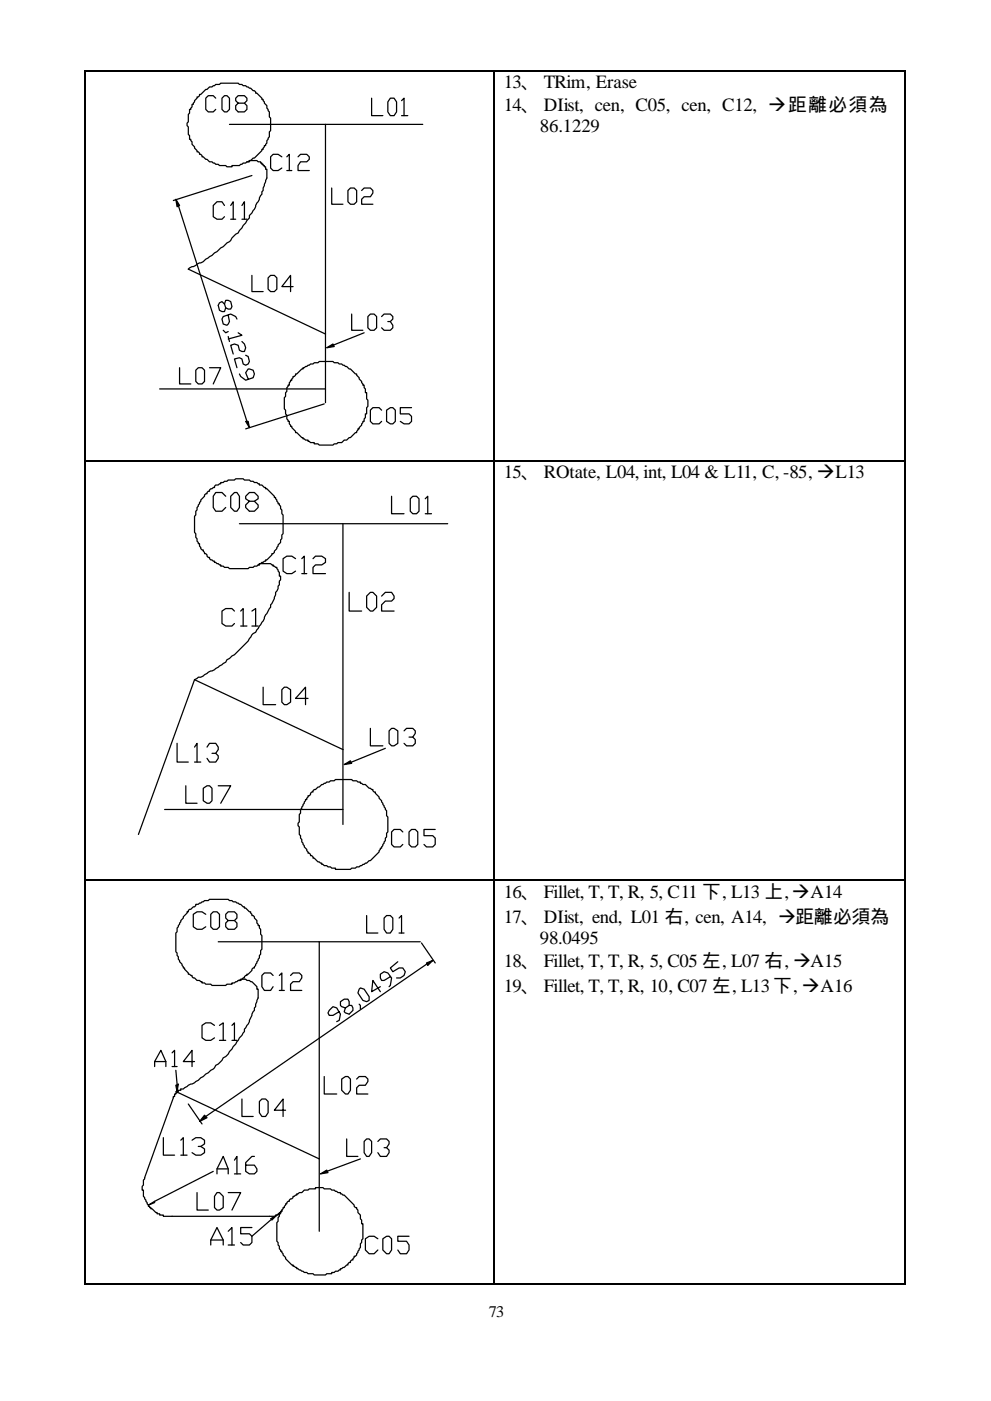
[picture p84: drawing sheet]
<svg xmlns="http://www.w3.org/2000/svg" width="210mm" height="297mm" viewBox="0 0 210 297" stroke-linecap="round" stroke-linejoin="round" font-family="sans-serif">
<defs><g id="words">
<g font-size="4">
<text x="106.9" y="18.7">13、 TRim, Erase</text>
<text x="106.9" y="23.5">14、 DIist, cen, C05, cen, C12, ‡距離必須為</text>
<text x="114.6" y="28">86.1229</text>
<text x="106.9" y="101.2">15、 ROtate, L04, int, L04 &amp; L11, C, -85, ‡L13</text>
<text x="106.9" y="190.4">16、 Fillet, T, T, R, 5, C11 下, L13 上,‡A14</text>
<text x="106.9" y="195.7">17、 DIist, end, L01 右, cen, A14, ‡距離必須為</text>
<text x="114.6" y="200.2">98.0495</text>
<text x="106.9" y="205">18、 Fillet, T, T, R, 5, C05 左, L07 右, ‡A15</text>
<text x="106.9" y="210.3">19、 Fillet, T, T, R, 10, C07 左, L13下, ‡A16</text>
</g>
<text font-size="3.4" x="103.7" y="279.3">73</text>
</g></defs>
<g fill="none" stroke="#000" stroke-width=".26">
<path d="M18.1 15.3v82.2M18.3 15.1h86.5M104.9 15.3v82.2M105 15.1h86.8M192 15.3v82.2M41.8 20.5h.3l.2-.2v-.3h.3l1.1-1h.2l.5-.6h.6l.8-.5h.8l.2-.3h3.7l.3 .3h.5l.3 .3h.5l.8 .5h.3l.5 .5h.3l.2 .3v.3h.3l.5 .5 .6 .5v.3h.2l.3 .8 .5 .5v.5l.5 .8v1.1l.3 .2v2.7l-.3 .3v1l-.2 .3v.2l-.3 .3v.5l-.2 .3v.3h-.3l-.3 .8h-.2v.2l-1.6 1.6h-.3l-.5 .5-.8 .3-.3 .3h-.5l-.8 .5h-1.6v.3h-1l-.3-.3h-1.3l-.3-.3h-.5l-.8-.5h-.6l-1.3-1.1h-.2v-.2l-.3-.3h-.3v-.2l-.2-.3h-.3v-.3l-.5-.5v-.3l-.6-.5v-.5l-.2-.3v-.3h-.3v-.7l-.2-.3v-1.6l-.3-.3v-.5l.3-.3v-1.5l.2-.3v-.8h.3v-.3l.2-.2v-.6h.3l.3-.8 .5-.5zM45.8 20.8l-.6-.5h-1l-.5 .5v2.4l.5 .5h1l.6-.5M47.6 20.3h.6l.5 .5v2.4l-.5 .5h-.6l-.5-.5v-2.4zM48.7 26.4h41M50.5 21.9l-.5-.6v-.5l.5-.5h1.4l.5 .5v.5l-.5 .6h-1.4l-.5 .5v.8l.5 .5h1.4l.5-.5v-.8l-.5-.5M52.4 34.3h.5v-.3h1.6l.3 .3h.5v.3h.3v.2h.2v.3h.3v.3h.3v.5h.2v1.8l-.8 2.2v.5l-.2 .3v.5l-.3 .3-1.3 2.9-1.1 1.3v.5l-2.4 3.2a4.3 4.3 0 0 0-1.8 1.8l-.5 .3-3.2 2.7-1.3 .7a3.4 3.4 0 0 1-1.9 1.1l-1.8 1.1 29.1 13.7M53.4 37.2l-16.6 5.3"/>
<path d="M59.8 33.2l-.8-.5h-1.1l-.5 .5v2.4l.5 .6h1.1l.8-.6M60.9 33.2l.5-.5v3.5M60.9 36.2h1M63.2 33.2l.6-.5h1.3l.5 .5v.6l-.5 .5h-1.3l-.6 .8v1.1h2.4M69.1 26.4v59M70.4 39.9v3.4h2.4M78.8 20.8v3.7h2.4M82.8 20.8h.8l.5 .8v2.1l-.5 .8h-.8l-.5-.8v-2.1zM85.2 21.3l.5-.5v3.7M85.2 24.5h1.3M37.3 42.2l.8 1.4-.5 .2zM37.8 43.6l14.6 45.7"/>
<path d="M47.6 43.6l-.5-.8h-1.1l-.8 .8v2.3l.8 .6h1.1l.5-.6M48.9 43.6l.6-.8v3.7M48.9 46.5h1.1M51.3 43.6l.6-.8v3.7M51.3 46.5h1.1M53.4 58.4v3.4h2.4M56.9 58.9l.5-.5h.8l.5 .5v2.4l-.5 .5h-.8l-.5-.5zM73.8 40.4l.5-.5h.8l.6 .5v2.4l-.6 .5h-.8l-.5-.5zM76.7 40.4l.6-.5h1.3l.5 .5v.5l-.5 .8h-1.3l-.6 .5v1.1h2.4M38.1 78v3.4h2.4M41.5 78.5l.6-.5h.8l.5 .5v2.4l-.5 .5h-.8l-.6-.5zM44.4 78h2.4l-1.6 3.4"/>
<path d="M47.4 70l.5 .6 .5-.3M47.6 64.5l.3-.8h.5l.5 .2 .3 1.1-.3 .5h-.5l-.5-.2-.3-.8-.5-.6-.5 .3-.3 .5 .3 1.1 .5 .3h.5l.3-.8M48.4 66.9l.3 1.3-.3 .5-.2 .3-.8-.3-.3-1.1 .3-.5 1.5-.5 1.1 .5 .3 .5M48.4 71.3l.3 1.1M50.5 70.6l.8 .5-2.9 .8M50.8 79.3l.3 .5 1 .8 1.6-.5 .3-.8-.3-.8-1-.3-.6 .8 .6 1.3M51.3 72.4l.6 .5 .2 .8-.2 .8h-.6l-.5-.2-.3-1.1-.8-.3-.8 .3 .6 1.9M52.1 75.3l.6 .3 .2 1-.2 .6-.6 .2-.5-.2-.3-1.1-.5-.3-1.1 .3 .6 1.9M62.2 79.8h.2l.3-.2v-.3h.3l1-1.1h.3v-.2l.8-.3 .8-.5h.5l.3-.3h.8l.2-.3h2.9l.3 .3h.8l.3 .3h.5l.8 .5h.3l.5 .5h.2l1.1 1.1h.3v.3l1 1.3 .3 .8h.3v.5l.2 .3v.8h.3v1.3l.3 .2v1.4l-.3 .2v1.4h-.3v.7l-.2 .3v.5h-.3v.3l-.8 1.1v.2h-.3l-.2 .8h-.3l-1.1 1.1h-.2l-.5 .5h-.6l-.5 .5h-.8l-.3 .3h-.5l-.3 .3h-2.9l-.2-.3h-.8v-.3h-.8l-.3-.2h-.2v-.3h-.6l-.2-.3h-.3v-.2h-.3l-1-1.1h-.3v-.2l-.8-.8v-.3h-.3v-.3l-.2-.2v-.6h-.3v-.2l-.2-.3v-.8l-.3-.2v-.8l-.3-.3v-2.4l.3-.3v-.7l.3-.3v-.8l.2-.3v-.2h.3v-.6l.2-.2v-.3h.3zM62.2 60.8h-2.4l1.8-2.4v3.4M69.3 73.7l1.3-.8 .3 .6zM74.6 66.6v3.4h2.4"/>
<path d="M77.3 70.6l-6.7 2.6M78.1 67.1l.5-.5h.8l.5 .5v2.4l-.5 .5h-.8l-.5-.5zM81 67.1l.5-.5h1.3l.5 .5v.5l-.5 .6h-.5M82.8 68.2l.5 .8v.5l-.5 .5h-1.3l-.5-.5M18.1 97.8v88.6M18.3 97.7h86.5M33.9 82.5h35.2M52.1 89.3h.6l.2 1.4zM68.8 85.6l-16.7 5.3M81 87l-.6-.6h-1.3l-.5 .6v2.3l.5 .6h1.3l.6-.6M82 87l.8-.6h.5l.6 .6v2.3l-.6 .6h-.5l-.8-.6zM87.3 86.4h-2.4v1.4h1.9l.5 .5v1l-.5 .6h-1.1l-.8-.6"/>
<path d="M104.9 97.8v88.6M105 97.7h86.8M192 97.8v88.6M43.4 105l.3-.3h.2v-.3l.3-.2h.2v-.3l.3-.3 .8-.2v-.3l.3-.3h.5l.3-.2h.2v-.3l1.4-.3 .2-.2h1.3l.3-.3h1.6l.3 .3h1l.3 .2 1.3 .3 .3 .3h.2v.2h.6l.5 .6h.3v.2h.2l1.6 1.6v.3h.3l.5 1.3h.3v.3l.2 .2v.6l.3 .2v.8l.3 .3v4l-.3 .2v.8l-.3 .3v.5l-.5 .5v.3l-.8 1.1v.2l-.3 .3h-.2v.3l-1.1 1h-.2v.3l-1.4 .5v.3h-.2l-.3 .2h-.5l-.3 .3h-.8l-.2 .3h-4l-.3-.3h-.8l-.2-.3h-.6v-.2l-1.3-.6v-.2l-.8-.3-.3-.3v-.2h-.2l-.3-.3v-.2l-.2-.3h-.3l-.3-.8h-.2l-.3-.3v-.2l-.3-.3v-.5h-.2v-.3l-.3-.3v-.5l-.3-.3v-.7l-.2-.3v-3.5l.2-.2v-.8l.3-.3v-.5l.3-.3 .5-1.3 .8-.8zM47.9 105.2l-.8-.8h-1.3l-.6 .8v2.4l.6 .8h1.3l.8-.8M48.9 105.2l.8-.8h.6l.5 .8v2.4l-.5 .8h-.6l-.8-.8zM50.8 111h44.2M52.9 106.3l-.8-.6v-.5l.8-.8h1.1l.8 .8v.5l-.8 .6h-1.1l-.8 .8v.5l.8 .8h1.1l.8-.8v-.5l-.8-.8M54.8 119.8h.2v-.3h2.4l.3 .3h.2v.2l.8 .3v.3l.6 .8v.7h.2v.8l-.2 .3v.8l-.3 .3v.5l-.5 .8-.3 1.3-.8 1.3v.6l-1.3 2.1-.3 .8-1.6 2.4-.8 .5-.7 1.3-3 2.9-1.5 1.1-.3 .5-2.4 1.6-.8 .3-1.6 1-.5 .3h-.5l-.8 .5M62.7 118.4l-.8-.5h-1l-.8 .5v2.7l.8 .5h1l.8-.5M64 118.4l.6-.5v3.7M66.4 118.4l.5-.5h1.4l.8 .5v.8l-.8 .6h-1.4l-.5 .5v1.3h2.7"/>
<path d="M72.8 111v63.8M83.1 105.2v3.7h2.6M87 105.7l.6-.5h.8l.5 .5v2.7l-.5 .5h-.8l-.6-.5zM90.2 105.7l.6-.5v3.7M90.2 108.9h1.3M49.7 129.6l-.5-.6h-1.3l-.8 .6v2.6l.8 .5h1.3l.5-.5M51.1 129.6l.5-.6v3.7M51.1 132.7h1.3M53.4 129.6l.8-.6v3.7M53.4 132.7h1.4M64 121.6h1.1M74.1 125.6v4h2.6"/>
<path d="M77.8 126.4l.8-.8h.5l.8 .8v2.4l-.8 .8h-.5l-.8-.8zM81 126.4l.8-.8h1.3l.5 .8v.5l-.5 .5h-1.3l-.8 .8v1.4h2.6M37.6 157.6v4h2.4M41.3 158.4l.5-.8v4M41.3 144.1l31.5 14.8M41.3 144.1l-11.9 32.8M43.9 158.4l.5-.8h1.4l.5 .8v.5l-.5 .8h-.8M45.8 159.7l.5 .5v.6l-.5 .8h-1.4l-.5-.8M55.8 145.7v3.7h2.7M59.8 146.2l.5-.5h.6l.7 .5v2.7l-.7 .5h-.6l-.5-.5zM65.4 148.1h-2.7l2.1-2.4v3.7M78.6 154.4v3.7h2.6"/>
<path d="M81.8 158.7l-7.2 2.9M82.5 155l.6-.6h.5l.8 .6v2.6l-.8 .5h-.5l-.6-.5zM85.7 155l.6-.6h1.3l.5 .6v.5l-.5 .8h-.8M87.6 156.3l.5 .5v.8l-.5 .5h-1.3l-.6-.5M34.9 171.6h37.9M39.4 166.6v3.7h2.4M41.3 161.6h1.3M43.1 167.1l.8-.5h.5l.6 .5v2.7l-.6 .5h-.5l-.8-.5zM46.3 166.6h2.6l-2.1 3.7M65.4 168.7h.2l.3-.2v-.3l.2-.3h.3v-.2l.3-.3h.2l1.4-1.1h.2l.8-.5h.5l.3-.3h.8l.3-.2h3.4l.3 .2h.8l.2 .3h.6v.3h.2l.3 .2h.5l.8 .8 .8 .3v.3l.3 .2h.2v.3l1.4 1.6 .2 .8 .8 1.3v1l.3 .3v3.2l-.3 .3v.7l-.2 .3v.5l-.6 .8-.2 .8h-.3l-.3 .8-1.8 1.9h-.3l-.5 .5h-.3l-1.3 .8h-.5l-.3 .3h-.8l-.3 .2h-3.1v-.2h-.8l-.3-.3h-.5l-.3-.3h-.5l-.3-.2h-.2v-.3l-.8-.3-.8-.8h-.3v-.2l-.3-.3h-.2v-.2l-.3-.3h-.2l-.3-.8-.5-.5-.3-.8-.3-.3v-.5l-.2-.3v-.5l-.3-.3v-1.6l-.3-.2v-.6l.3-.2v-1.6l.3-.3v-.8l.2-.2 .8-1.9h.3zM73 162.1l1.3-.8 .3 .5zM85.5 176.4l-.6-.5h-1.3l-.5 .5v2.6l.5 .6h1.3l.6-.6"/>
<path d="M87.3 175.9h.8l.5 .5v2.6l-.5 .6h-.8l-.5-.6v-2.6zM92.3 175.9h-2.3v1.3h1.8l.5 .5v1.3l-.5 .6h-1.3l-.5-.6M18.1 186.7v85.5M18.3 186.6h86.5M40 193.1l1-.8h.3l.2-.3v-.3h.6l1.3-.8h.8l.2-.2h4l.3 .2h.5l.3 .3h.5l.3 .3 .8 .2 .5 .6h.3v.2h.2l.8 .8h.3l.2 .8h.3l.8 1.1v.5l.3 .3v.2h.2v.6l.3 .2v1.1l.3 .2v3l-.3 .2v.8l-.3 .3v.5l-1 1.9v.2h-.3l-.3 .3v.3l-.7 .8h-.3v.2h-.3l-.2 .3v.2l-.8 .3-1.4 .8h-.5v.3h-1l-.3 .2h-2.9l-.3-.2h-1l-.3-.3h-.5v-.3h-.3l-.3-.2h-.5l-1.1-.8v-.3l-.7-.2v-.3l-.8-.8v-.3h-.3l-.3-.8-.5-.5v-.3l-.3-.2v-.6l-.2-.2v-.5l-.3-.3v-4l.3-.2v-.8l.2-.3 .6-1.3 1.3-1.6v-.3h.3zM43.7 193.9l-.8-.6h-1.1l-.8 .6v2.6l.8 .5h1.1l.8-.5M44.7 193.9l.5-.6h.8l.6 .6v2.6l-.6 .5h-.8l-.5-.5zM46.3 199.7h42.9M48.4 195.2l-.5-.6v-.7l.5-.6h1.3l.6 .6v.7l-.6 .6h-1.3l-.5 .5v.8l.5 .5h1.3l.6-.5v-.8l-.6-.5M67.7 199.7v61.4M77.8 194.1v3.7h2.4M81.5 194.6l.5-.5h.8l.5 .5v2.4l-.5 .8h-.8l-.5-.8z"/>
<path d="M84.7 194.6l.5-.5v3.7M84.7 197.8h1M89.4 199.9l2.9 4.3M104.9 186.7v85.5M105 186.6h86.8M192 186.7v85.5M45.5 217.4l-.8-.5h-1l-.8 .5v2.6l.8 .6h1l.8-.6M46.6 217.4l.8-.5v3.7M49.2 217.4l.5-.5v3.7M50.5 207.9h.6l.2-.3h.8l.3 .3h.5l.3 .2h.2l1.1 1.1v.5h.3v1.9l-.6 1.3v.5l-.2 .3v.5l-.6 .8-.7 2.1-.8 1.1v.5l-3.5 4.8-1 .8-.3 .5-.8 .8-.5 .3-.6 .8-1.5 1a12.3 12.3 0 0 1-3.7 2.4l-1.1 .8h-.5v.3h-.6v.2h-.2v.3h-.3v.3h-.3v.5h-.2l-6.1 17.4-.3 .3v1.1l-.2 .2v.8h.2v1.3l.3 .3 .8 1.9h.2v.2h.3v.3h.3l.8 .8h.2v.3h.6v.2h.8v.3h23.8v-.3h.5v-.2h.3v-.3h.2v-.3h.3v-.2M57.9 206.8l-.5-.5h-1.3l-.5 .5v2.4l.5 .8h1.3l.5-.8M59.3 206.8l.5-.5v3.7"/>
<path d="M59.3 210h1M61.6 206.8l.6-.5h1.3l.5 .5v.5l-.5 .8h-1.3l-.6 .6v1.3h2.4M72 214.5l-1.4 .8h-.8l-.2-.5 .2-.6 .8-.8 .8 .3 .8 1.3-.2 1.3-.6 .3M74.1 213.2h.5l.3 .5v.5l-.8 .8-.8-.2-.3-.3 .3-.8 .8-.5v-.8l-.3-.6h-.8l-.8 .6v.8l.3 .2 .8 .3M76.2 209.7l.3-.2 .8 .2 1 1.6v.8l-.5 .3-.8-.3-1.1-1.6zM76.2 212.9l.3 .3v.8M80.7 209.2l-1.9 1.1 .3-2.4 1.6 2.4M82.8 207.1l-1.3 .8h-.5l-.3-.6v-.7l.8-.6 .8 .3 .8 1-.3 1.6-.3 .3M84.4 203.9l-1.6 1.3 .5 .8 1.4-.8h.8l.5 .8-.3 .8-.8 .5h-.8M90.5 204.2l1.3-.6-1 1.1zM90.5 204.4l-46.8 32.3M32.8 226.1v-1l1.3-2.4 1.1 2.4v1"/>
<path d="M32.8 225.1h2.4M36.5 223.2l.5-.5v3.4M36.5 226.1h1.1M37.3 230.1l.5-.3-.2 1.6zM37.3 231.4l30.4 14.3M37.3 226.9l.3 2.9M40 234.1l2.9 4.2M41.3 225.1h-2.4l1.8-2.4v3.4M43.4 236.4l.5 .6-1.6 .8zM46.6 220.6h1.3M49.2 220.6h1.1M51.3 233v3.7h2.4"/>
<path d="M55 233.5l.6-.5h.8l.5 .5v2.4l-.5 .8h-.8l-.6-.8zM60.6 235.4h-2.4l1.9-2.4v3.7M68.8 228.2v3.8h2.6M72.5 228.8l.8-.6h.5l.5 .6v2.4l-.5 .8h-.5l-.8-.8zM75.7 228.8l.5-.6h1.3l.6 .6v.5l-.6 .8h-1.3l-.5 .5v1.4h2.4M31.5 255.5l1.3-.8v.3zM34.7 241.2v3.7h2.3M38.4 241.7l.5-.5v3.7M38.4 244.9h1.3M40.7 241.7l.8-.5h1.1l.8 .5v.8l-.8 .6h-.5M41.8 252.9v3.7h2.4M42.6 243.1l.8 .5v.8l-.8 .5h-1.1l-.8-.5"/>
<path d="M45.2 248.4l-12.4 6.3M46 252.9h.6l.8 .7v2.4l-.8 .6h-.6l-.5-.6v-2.4zM46 248.9v-1.1l1.4-2.6 1 2.6v1.1M46 247.8h2.4M48.4 252.9h2.7l-1.9 3.7M49.7 246l.6-.8v3.7M49.7 248.9h1.4M54 245.2h-.6l-1.3 1.3v1.9l.8 .5h1.1l.5-.5v-.6l-.5-.8h-1.9M57.4 258.4l1.3-.8-1 1.1zM57.4 258.7l-4 3.4M60.6 255.2h.3v-.2l.2-.3h.3v-.3l.8-.5v-.3l.8-.2v-.3h.2l.3-.2h.5l.6-.6h.8l.2-.2h1.3v-.3h1.6l.3 .3h1.3l.3 .2h.5l.8 .6h.5v.2l.8 .3 2.1 2.1v.3l.3 .2h.3v.3l.2 .3v.5l.6 .5v.8l.2 .3v.8h.3v3.1l-.3 .3v.5l-.2 .3v.8l-.8 1.3v.3l-.3 .2h-.3l-.2 .8h-.3l-.3 .3v.3h-.2l-.3 .2v.3h-.2l-.6 .5-.8 .3v.3h-.2l-.3 .2h-.5l-.3 .3h-.5v.3h-1.1l-.2 .2h-2.4l-.3-.2h-1l-.3-.3h-.5l-.3-.3h-.3l-.2-.2-.8-.3v-.3l-.8-.2v-.3h-.3l-1.3-1.3v-.3l-.8-1v-.3h-.3v-.3l-.2-.2v-.6l-.3-.2v-.6l-.3-.2v-4l.3-.3v-.8l.3-.2v-.5h.2l.6-1.4h.2v-.2l.3-.3zM68 248.9l1.3-.8 .3 .5z"/>
<path d="M73.6 241.5v3.7h2.3M76.5 245.7l-7.2 2.7M77.3 242l.5-.5h.5l.5 .5v2.4l-.5 .8h-.5l-.5-.8zM80.2 242l.5-.5h1.3l.5 .5v.5l-.5 .8h-.5M82 243.3l.5 .6v.5l-.5 .8h-1.3l-.5-.8M18.3 272.3h86.5M44.7 264v-1.1l1.3-2.6 1.4 2.6v1.1M44.7 262.9h2.7M48.4 261.1l.8-.8v3.7M48.4 264h1.3M53.4 260.3h-2.3v1.3h1.8l.5 .5v1.3l-.5 .6h-1.3l-.5-.6M80.2 262.6l-.8-.5h-1.1l-.8 .5v2.4l.8 .8h1.1l.8-.8"/>
<path d="M81.2 262.6l.8-.5h.5l.6 .5v2.4l-.6 .8h-.5l-.8-.8zM86.8 262.1h-2.4v1.1h1.9l.5 .8v1l-.5 .8h-1.4l-.5-.8M105 272.3h86.8"/>
</g>
<path d="M37.3 42.2l.8 1.4-.5 .2zM69.3 73.7l1.3-.8 .3 .6zM52.1 89.3h.6l.2 1.4zM73 162.1l1.3-.8 .3 .5zM90.5 204.2l1.3-.6-1 1.1zM37.3 230.1l.5-.3-.2 1.6zM43.4 236.4l.5 .6-1.6 .8zM31.5 255.5l1.3-.8v.3zM57.4 258.4l1.3-.8-1 1.1zM68 248.9l1.3-.8 .3 .5z" fill="#000"/>
<path d="M18 15h.3v.3h-.3zM104.8 15h.2v.3h-.2zM191.8 15h.3v.3h-.3zM18 97.5h.3v.3h-.3zM104.8 97.5h.2v.3h-.2zM191.8 97.5h.3v.3h-.3zM18 186.4h.3v.3h-.3zM104.8 186.4h.2v.3h-.2zM191.8 186.4h.3v.3h-.3zM18 272.2h.3v.2h-.3zM104.8 272.2h.2v.2h-.2zM191.8 272.2h.3v.2h-.3z" fill="#000"/>
<use href="#words"/>
</svg>
